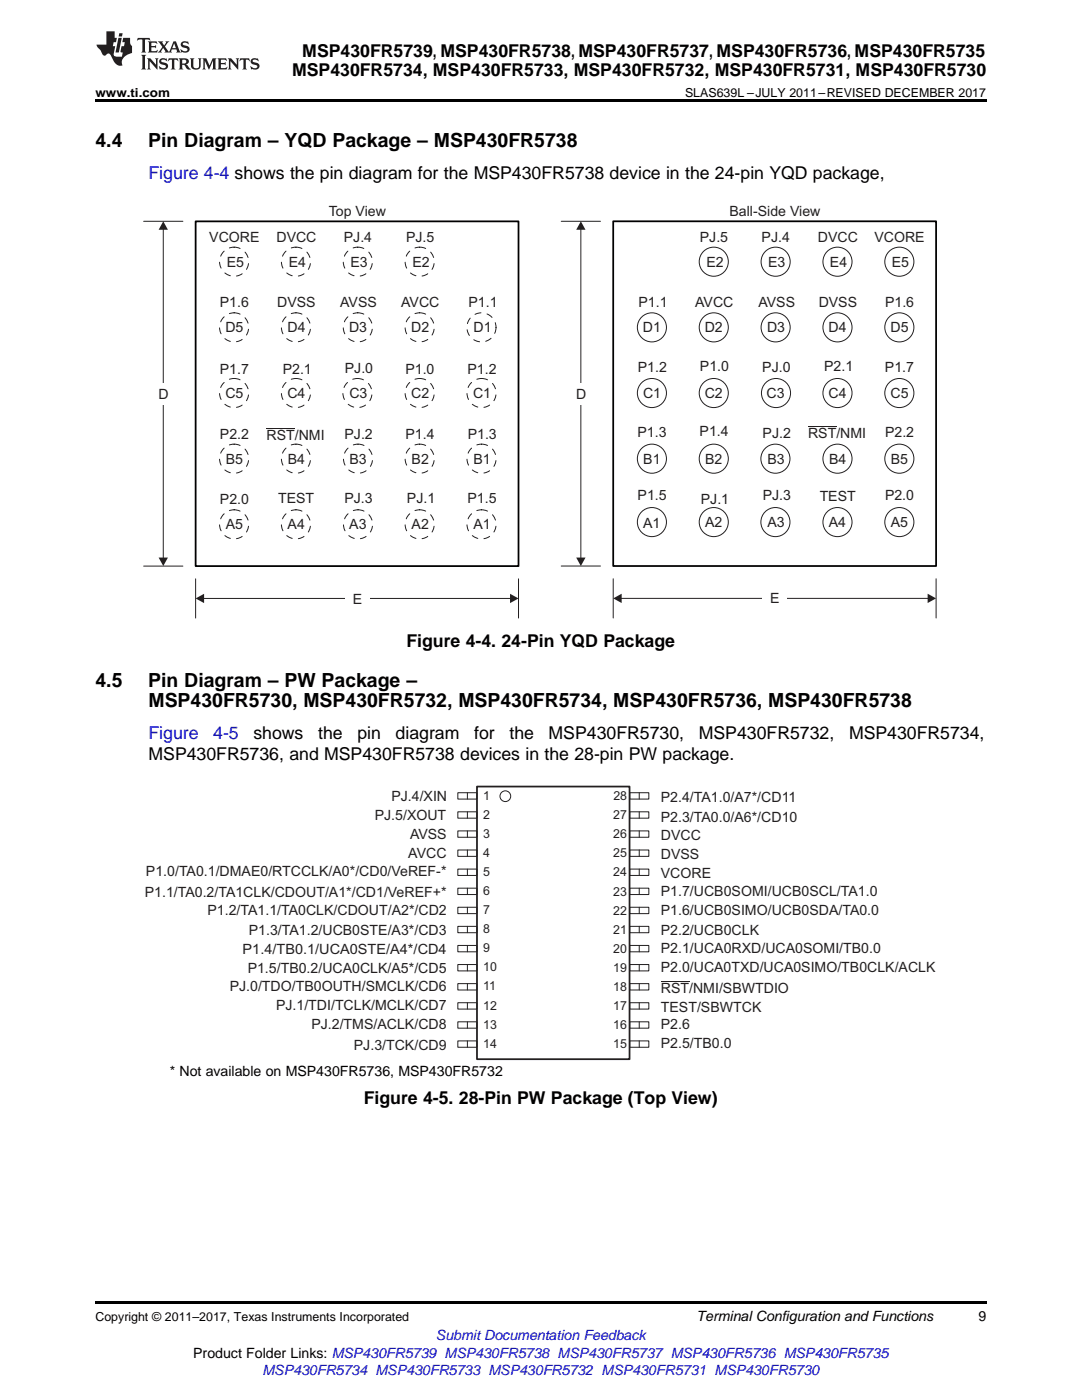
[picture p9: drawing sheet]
<svg xmlns="http://www.w3.org/2000/svg" width="216mm" height="279mm" viewBox="0 0 216 279" stroke-linecap="round" stroke-linejoin="round" font-family="sans-serif">
<defs><g id="words">
<g font-size="3.9">
<text x="19" y="29.3">4.4</text>
<text x="29.6" y="29.3">Pin Diagram – YQD Package – MSP430FR5738</text>
<text x="19" y="137.2">4.5</text>
<text x="29.6" y="137.2">Pin Diagram – PW Package –</text>
<text x="29.6" y="141">MSP430FR5730, MSP430FR5732, MSP430FR5734, MSP430FR5736, MSP430FR5738</text>
</g>
<g font-size="3.5">
<text x="60.3" y="11.3">MSP430FR5739, MSP430FR5738, MSP430FR5737, MSP430FR5736, MSP430FR5735</text>
<text x="58.3" y="15.2">MSP430FR5734, MSP430FR5733, MSP430FR5732, MSP430FR5731, MSP430FR5730</text>
<text x="81.1" y="129.1">Figure 4-4. 24-Pin YQD Package</text>
<text x="50.6" y="147.4">shows</text>
<text x="63.5" y="147.4">the</text>
<text x="71.3" y="147.4">pin</text>
<text x="78.9" y="147.4">diagram</text>
<text x="94.6" y="147.4">for</text>
<text x="101.7" y="147.4">the</text>
<text x="109.5" y="147.4">MSP430FR5730,</text>
<text x="139.4" y="147.4">MSP430FR5732,</text>
<text x="169.4" y="147.4">MSP430FR5734,</text>
<text x="29.6" y="151.6">MSP430FR5736, and MSP430FR5738 devices in the 28-pin PW package.</text>
<text x="72.6" y="220.4">Figure 4-5. 28-Pin PW Package (Top View)</text>
</g>
<g font-size="3.5" fill="#00f">
<text x="29.6" y="35.6">Figure 4-4 shows the pin diagram for the MSP430FR5738 device in the 24-pin YQD package,</text>
<text x="29.6" y="147.4">Figure</text>
<text x="42.6" y="147.4">4-5</text>
</g>
<g font-size="2.8" fill="#231f20">
<text x="65.6" y="43">Top View</text>
<text x="145.6" y="43">Ball-Side View</text>
<text x="41.8" y="48.3">VCORE</text>
<text x="45.2" y="53.2">E5</text>
<text x="55.2" y="48.3">DVCC</text>
<text x="57.6" y="53.2">E4</text>
<text x="68.6" y="48.3">PJ.4</text>
<text x="69.9" y="53.2">E3</text>
<text x="81" y="48.3">PJ.5</text>
<text x="82.3" y="53.2">E2</text>
<text x="139.6" y="48.3">PJ.5</text>
<text x="141" y="53.2">E2</text>
<text x="152" y="48.3">PJ.4</text>
<text x="153.3" y="53.2">E3</text>
<text x="163.2" y="48.4">DVCC</text>
<text x="165.6" y="53.2">E4</text>
<text x="174.5" y="48.4">VCORE</text>
<text x="178" y="53.2">E5</text>
<text x="43.9" y="61.3">P1.6</text>
<text x="55.3" y="61.3">DVSS</text>
<text x="67.9" y="61.3">AVSS</text>
<text x="80.1" y="61.3">AVCC</text>
<text x="93.5" y="61.3">P1.1</text>
<text x="127.4" y="61.3">P1.1</text>
<text x="138.7" y="61.3">AVCC</text>
<text x="151.3" y="61.3">AVSS</text>
<text x="163.4" y="61.3">DVSS</text>
<text x="176.6" y="61.3">P1.6</text>
<text x="45" y="66.3">D5</text>
<text x="57.4" y="66.3">D4</text>
<text x="69.7" y="66.3">D3</text>
<text x="82.1" y="66.3">D2</text>
<text x="94.5" y="66.3">D1</text>
<text x="128.3" y="66.3">D1</text>
<text x="140.6" y="66.3">D2</text>
<text x="153" y="66.3">D3</text>
<text x="165.3" y="66.3">D4</text>
<text x="177.7" y="66.3">D5</text>
<text x="43.9" y="74.6">P1.7</text>
<text x="56.4" y="74.6">P2.1</text>
<text x="68.8" y="74.5">PJ.0</text>
<text x="80.9" y="74.5">P1.0</text>
<text x="93.3" y="74.5">P1.2</text>
<text x="127.3" y="74.2">P1.2</text>
<text x="139.7" y="74">P1.0</text>
<text x="152.1" y="74.3">PJ.0</text>
<text x="164.5" y="74.1">P2.1</text>
<text x="176.6" y="74.3">P1.7</text>
<text x="31.6" y="79.6">D</text>
<text x="45" y="79.4">C5</text>
<text x="57.3" y="79.4">C4</text>
<text x="69.7" y="79.4">C3</text>
<text x="82.1" y="79.4">C2</text>
<text x="94.4" y="79.4">C1</text>
<text x="115" y="79.6">D</text>
<text x="128.3" y="79.4">C1</text>
<text x="140.6" y="79.4">C2</text>
<text x="153" y="79.4">C3</text>
<text x="165.4" y="79.4">C4</text>
<text x="177.7" y="79.4">C5</text>
<text x="43.9" y="87.6">P2.2</text>
<text x="53.2" y="87.8">RST/NMI</text>
<text x="68.7" y="87.6">PJ.2</text>
<text x="80.9" y="87.6">P1.4</text>
<text x="93.3" y="87.6">P1.3</text>
<text x="127.2" y="87.2">P1.3</text>
<text x="139.6" y="87.1">P1.4</text>
<text x="152.2" y="87.3">PJ.2</text>
<text x="161.2" y="87.5">RST/NMI</text>
<text x="176.6" y="87.3">P2.2</text>
<text x="45.1" y="92.5">B5</text>
<text x="57.4" y="92.6">B4</text>
<text x="69.7" y="92.5">B3</text>
<text x="82.1" y="92.6">B2</text>
<text x="94.5" y="92.6">B1</text>
<text x="128.4" y="92.6">B1</text>
<text x="140.7" y="92.6">B2</text>
<text x="153.1" y="92.5">B3</text>
<text x="165.4" y="92.6">B4</text>
<text x="177.8" y="92.5">B5</text>
<text x="43.9" y="100.5">P2.0</text>
<text x="55.5" y="100.3">TEST</text>
<text x="68.7" y="100.5">PJ.3</text>
<text x="81.2" y="100.4">PJ.1</text>
<text x="93.3" y="100.4">P1.5</text>
<text x="127.2" y="99.7">P1.5</text>
<text x="139.9" y="100.5">PJ.1</text>
<text x="152.2" y="99.8">PJ.3</text>
<text x="163.6" y="100">TEST</text>
<text x="176.6" y="99.8">P2.0</text>
<text x="45.1" y="105.6">A5</text>
<text x="57.4" y="105.6">A4</text>
<text x="69.7" y="105.6">A3</text>
<text x="82.1" y="105.6">A2</text>
<text x="94.5" y="105.6">A1</text>
<text x="128.3" y="105.3">A1</text>
<text x="140.7" y="105.2">A2</text>
<text x="153.1" y="105.2">A3</text>
<text x="165.4" y="105.2">A4</text>
<text x="177.7" y="105.2">A5</text>
<text x="70.4" y="120.4">E</text>
<text x="153.7" y="120.4">E</text>
<text x="78.1" y="159.8">PJ.4/XIN</text>
<text x="131.9" y="160">P2.4/TA1.0/A7*/CD11</text>
<text x="74.8" y="163.7">PJ.5/XOUT</text>
<text x="81.8" y="167.5">AVSS</text>
<text x="131.9" y="164.1">P2.3/TA0.0/A6*/CD10</text>
<text x="131.9" y="167.6">DVCC</text>
<text x="81.5" y="171.3">AVCC</text>
<text x="131.9" y="171.4">DVSS</text>
<text x="28.9" y="179">P1.1/TA0.2/TA1CLK/CDOUT/A1*/CD1/VeREF+*</text>
<text x="29.1" y="174.9">P1.0/TA0.1/DMAE0/RTCCLK/A0*/CD0/VeREF-*</text>
<text x="131.9" y="178.7">P1.7/UCB0SOMI/UCB0SCL/TA1.0</text>
<text x="131.9" y="175.2">VCORE</text>
<text x="41.4" y="182.5">P1.2/TA1.1/TA0CLK/CDOUT/A2*/CD2</text>
<text x="131.9" y="182.5">P1.6/UCB0SIMO/UCB0SDA/TA0.0</text>
<text x="48.4" y="190.4">P1.4/TB0.1/UCA0STE/A4*/CD4</text>
<text x="49.7" y="186.6">P1.3/TA1.2/UCB0STE/A3*/CD3</text>
<text x="131.9" y="186.6">P2.2/UCB0CLK</text>
<text x="131.9" y="190.2">P2.1/UCA0RXD/UCA0SOMI/TB0.0</text>
<text x="45.8" y="197.8">PJ.0/TDO/TB0OUTH/SMCLK/CD6</text>
<text x="49.4" y="194.3">P1.5/TB0.2/UCA0CLK/A5*/CD5</text>
<text x="131.9" y="194">P2.0/UCA0TXD/UCA0SIMO/TB0CLK/ACLK</text>
<text x="55.1" y="201.6">PJ.1/TDI/TCLK/MCLK/CD7</text>
<text x="131.9" y="201.9">TEST/SBWTCK</text>
<text x="131.9" y="198.3">RST/NMI/SBWTDIO</text>
<text x="62.1" y="205.4">PJ.2/TMS/ACLK/CD8</text>
<text x="70.6" y="209.5">PJ.3/TCK/CD9</text>
<text x="131.9" y="205.4">P2.6</text>
<text x="131.9" y="209.2">P2.5/TB0.0</text>
</g>
<g font-size="2.8">
<text x="33.9" y="214.7">* Not available on MSP430FR5736, MSP430FR5732</text>
<text x="139" y="263.6">Terminal Configuration and Functions</text>
<text x="195.3" y="263.6">9</text>
<text x="38.6" y="270.9">Product Folder Links: MSP430FR5739 MSP430FR5738 MSP430FR5737 MSP430FR5736 MSP430FR5735</text>
</g>
<g font-size="2.8" fill="#00f">
<text x="87" y="267.4">Submit Documentation Feedback</text>
<text x="52.4" y="274.5">MSP430FR5734 MSP430FR5733 MSP430FR5732 MSP430FR5731 MSP430FR5730</text>
</g>
<g font-size="2.5">
<text x="19" y="19.3">www.ti.com</text>
<text x="136.7" y="19.3">SLAS639L –JULY 2011–REVISED DECEMBER 2017</text>
<text x="19" y="263.6">Copyright © 2011–2017, Texas Instruments Incorporated</text>
</g>
<g font-size="2.5" fill="#231f20">
<text x="96.4" y="159.6">1</text>
<text x="122.4" y="159.6">28</text>
<text x="96.4" y="167.2">3</text>
<text x="96.4" y="163.4">2</text>
<text x="122.4" y="167.3">26</text>
<text x="122.4" y="163.5">27</text>
<text x="96.4" y="171">4</text>
<text x="122.4" y="171.1">25</text>
<text x="96.4" y="178.6">6</text>
<text x="96.4" y="174.8">5</text>
<text x="122.4" y="178.7">23</text>
<text x="122.4" y="174.9">24</text>
<text x="96.4" y="182.4">7</text>
<text x="122.4" y="182.5">22</text>
<text x="96.4" y="190.1">9</text>
<text x="96.4" y="186.2">8</text>
<text x="122.4" y="190.2">20</text>
<text x="122.4" y="186.4">21</text>
<text x="96.4" y="193.9">10</text>
<text x="96.4" y="197.7">11</text>
<text x="122.4" y="194">19</text>
<text x="122.4" y="197.8">18</text>
<text x="96.4" y="201.5">12</text>
<text x="122.4" y="201.6">17</text>
<text x="96.4" y="209.1">14</text>
<text x="96.4" y="205.3">13</text>
<text x="122.4" y="209.2">15</text>
<text x="122.4" y="205.4">16</text>
</g>
</g></defs>
<path d="M19 259.7h177.8v.5h-177.8z" fill="#000"/>
<g fill="none" stroke="#231f20" stroke-width=".2">
<path d="M28.7 44.2h7.8M53.2 85.5h5.6M28.7 113h7.8M39 115.5v7.8M40.6 119.4h61.3M103.5 115.5v7.8M91.4 158.2h3.8v1.3h-3.8zM93.3 158.2v1.3M125.6 158.2h3.9v1.3h-3.9zM127.6 158.2v1.3M91.4 177.3h3.8v1.2h-3.8zM91.4 173.4h3.8v1.3h-3.8z"/>
<path d="M91.4 169.6h3.8v1.3h-3.8zM91.4 165.8h3.8v1.3h-3.8zM91.4 162h3.8v1.3h-3.8zM93.3 162v1.3M93.3 165.8v1.3M93.3 169.6v1.3M93.3 173.4v1.3M93.3 177.3v1.2M125.6 177.3h3.9v1.2h-3.9zM125.6 173.4h3.9v1.3h-3.9zM125.6 169.6h3.9v1.3h-3.9zM125.6 165.8h3.9v1.3h-3.9z"/>
<path d="M125.6 162h3.9v1.3h-3.9zM127.6 162v1.3M127.6 165.8v1.3M127.6 169.6v1.3M127.6 173.4v1.3M127.6 177.3v1.2M91.4 184.9h3.8v1.2h-3.8zM91.4 181.1h3.8v1.2h-3.8zM91.4 196.3h3.8v1.3h-3.8zM91.4 192.5h3.8v1.3h-3.8zM91.4 188.7h3.8v1.3h-3.8zM93.3 181.1v1.2"/>
<path d="M93.3 184.9v1.2M93.3 188.7v1.3M93.3 192.5v1.3M93.3 196.3v1.3M125.6 184.9h3.9v1.2h-3.9zM125.6 181.1h3.9v1.2h-3.9zM125.6 196.3h3.9v1.3h-3.9zM125.6 192.5h3.9v1.3h-3.9zM125.6 188.7h3.9v1.3h-3.9zM127.6 181.1v1.2M127.6 184.9v1.2M127.6 188.7v1.3"/>
<path d="M127.6 192.5v1.3M127.6 196.3v1.3M131.9 195.9h5.6M91.4 207.7h3.8v1.3h-3.8zM91.4 203.9h3.8v1.3h-3.8zM91.4 200.1h3.8v1.3h-3.8zM93.3 200.1v1.3M93.3 203.9v1.3M93.3 207.7v1.3M125.6 207.7h3.9v1.3h-3.9zM125.6 203.9h3.9v1.3h-3.9zM125.6 200.1h3.9v1.3h-3.9z"/>
<path d="M127.6 200.1v1.3M127.6 203.9v1.3M127.6 207.7v1.3"/>
<circle cx="100.8" cy="158.9" r="1.07"/>
</g>
<path d="M95.2 157h30.4v54.4h-30.4z" fill="none" stroke="#231f20" stroke-width=".35"/>
<path d="M39 44.2h64.5v68.8h-64.5zM122.4 44.2h64.4v68.8h-64.4z" fill="none" stroke="#000" stroke-width=".35"/>
<g fill="none" stroke="#231f20" stroke-width=".2" stroke-dasharray="1.2 1.2">
<circle cx="46.7" cy="52.2" r="2.9"/>
<circle cx="59.1" cy="52.2" r="2.9"/>
<circle cx="71.4" cy="52.2" r="2.9"/>
<circle cx="83.7" cy="52.2" r="2.9"/>
<circle cx="46.7" cy="78.4" r="2.9"/>
<circle cx="46.7" cy="65.3" r="2.9"/>
<circle cx="59.1" cy="78.4" r="2.9"/>
<circle cx="59.1" cy="65.3" r="2.9"/>
<circle cx="71.3" cy="78.4" r="2.9"/>
<circle cx="71.4" cy="65.3" r="2.9"/>
<circle cx="83.7" cy="78.4" r="2.9"/>
<circle cx="83.7" cy="65.3" r="2.9"/>
<circle cx="96.1" cy="65.3" r="2.9"/>
<circle cx="96.1" cy="78.4" r="2.9"/>
<circle cx="46.7" cy="91.5" r="2.9"/>
<circle cx="59.1" cy="91.5" r="2.9"/>
<circle cx="71.4" cy="91.5" r="2.9"/>
<circle cx="83.7" cy="91.5" r="2.9"/>
<circle cx="96.1" cy="91.5" r="2.9"/>
<circle cx="46.7" cy="104.6" r="2.9"/>
<circle cx="59.1" cy="104.6" r="2.9"/>
<circle cx="71.4" cy="104.6" r="2.9"/>
<circle cx="83.7" cy="104.6" r="2.9"/>
<circle cx="96.1" cy="104.6" r="2.9"/>
</g>
<g fill="#231f20">
<path d="M39 119.4l1.7-.9v1.9z"/>
<path d="M101.8 118.5l1.7 .9-1.7 1z"/>
</g>
<g fill="none" stroke="#231f20" stroke-width=".2">
<path d="M112 44.2h7.8M115.9 45.7v65.7M161.2 85.2h5.7M112 113h7.8M122.4 115.5v7.8M186.8 115.5v7.8"/>
<circle cx="142.4" cy="52.2" r="2.9"/>
<circle cx="154.8" cy="52.2" r="2.9"/>
<circle cx="167.1" cy="52.2" r="2.9"/>
<circle cx="179.5" cy="52.2" r="2.9"/>
<circle cx="130.1" cy="65.3" r="2.9"/>
<circle cx="130.1" cy="78.4" r="2.9"/>
<circle cx="142.4" cy="65.3" r="2.9"/>
<circle cx="142.4" cy="78.4" r="2.9"/>
<circle cx="154.8" cy="65.3" r="2.9"/>
<circle cx="154.8" cy="78.4" r="2.9"/>
<circle cx="167.1" cy="65.3" r="2.9"/>
<circle cx="167.1" cy="78.4" r="2.9"/>
<circle cx="179.5" cy="65.3" r="2.9"/>
<circle cx="179.5" cy="78.4" r="2.9"/>
<circle cx="130.1" cy="91.5" r="2.9"/>
<circle cx="142.4" cy="91.5" r="2.9"/>
<circle cx="154.7" cy="91.5" r="2.9"/>
<circle cx="167.1" cy="91.5" r="2.9"/>
<circle cx="179.5" cy="91.5" r="2.9"/>
<circle cx="130.1" cy="104.2" r="2.9"/>
<circle cx="142.4" cy="104.2" r="2.9"/>
<circle cx="154.7" cy="104.2" r="2.9"/>
<circle cx="167.1" cy="104.2" r="2.9"/>
<circle cx="179.5" cy="104.2" r="2.9"/>
</g>
<g fill="#231f20">
<path d="M115.9 44.2l.9 1.7h-1.8z"/>
<path d="M115 111.3h1.8l-.9 1.7z"/>
</g>
<path d="M113.4 76.4h5v4.3h-5z" fill-rule="evenodd" fill="#fff"/>
<path d="M32.6 45.7v65.7" fill="none" stroke="#231f20" stroke-width=".2"/>
<g fill="#231f20">
<path d="M32.6 44.2l.9 1.7h-1.9z"/>
<path d="M31.6 111.3h1.9l-.9 1.7z"/>
</g>
<g fill="#fff">
<path d="M30.1 76.4h5v4.3h-5z" fill-rule="evenodd"/>
<path d="M68.8 117.3h4.9v4.3h-4.9z" fill-rule="evenodd"/>
</g>
<path d="M123.9 119.4h61.3" fill="none" stroke="#231f20" stroke-width=".2"/>
<g fill="#231f20">
<path d="M122.4 119.4l1.6-.9v1.8z"/>
<path d="M185.1 118.5l1.7 .9-1.7 .9z"/>
</g>
<path d="M152.1 117.2h5v4.4h-5z" fill-rule="evenodd" fill="#fff"/>
<path d="M19 19.9h177.8v.5h-177.8z" fill="#000"/>
<g fill="#231f20">
<path d="M27.5 7.6l-.1 .5 .4-.2h.6v.1v2.1l-.2 .4h1l-.3-.4v-2.1l.1-.1h.5l.5 .2-.2-.5zM29.5 8.3l.2 .3v1.5l-.2 .4h1.8l.2-.6a1.04 1.04 0 0 1-1.3 .2v-.7h.6l.3 .2v-.6l-.3 .2h-.6v-.6l.8-.1 .4 .3-.2-.5zM31.5 8.3l.9 1.1-.9 1.1h.8l-.2-.2 .5-.7 .4 .7-.2 .2h1.5l-.1-.2 .1-.4h.9l.1 .4-.2 .2h1l-.3-.3-.7-1.9h-.5l-.9 2-.8-1 .9-1h-.8l.1 .3-.3 .5-.4-.6 .2-.2zM34.7 8.6l.4 1h-.7zM36.3 8.4a.63 .63 0 0 0-.2 .7 .63 .63 0 0 0 .6 .4l.6 .2 .1 .2a.75 .75 0 0 1-.7 .4 .75 .75 0 0 1-.6-.5l.1 .7 .1-.1a1.11 1.11 0 0 0 1.5-.6 1.13 1.13 0 0 0-1.2-.8l-.1-.4a1.04 1.04 0 0 1 1.2 .2l-.2-.5-.1 .1-.5-.2zM28.2 10.9l.2 .4v2.2l-.2 .4h1l-.3-.4v-2.2l.3-.4zM29.3 11.6l.3 .4v1.5l-.3 .4h.8l-.2-.4v-1.3l1.5 1.7v-1.9l.2-.4h-.7l.2 .4v.9l-1.1-1.3zM32 11.8a.62 .62 0 0 0-.2 .7 .62 .62 0 0 0 .6 .4l.6 .1 .1 .3a.76 .76 0 0 1-.7 .3 .76 .76 0 0 1-.6-.4l.1 .7 .1-.1a1.11 1.11 0 0 0 1.5-.6 1.13 1.13 0 0 0-1.2-.8l-.1-.4a1.04 1.04 0 0 1 1.2 .2l-.2-.6-.1 .1-.5-.1zM33.7 11.6l-.2 .6a.61 .61 0 0 1 .8-.3v1.6l-.2 .4h.9l-.2-.4v-1.6a.63 .63 0 0 1 .8 .3l-.2-.6zM35.6 11.6l.3 .4v1.5l-.3 .4h1l-.2-.2v-.8l.5 .2a.76 .76 0 0 0 1.2 .7l-1-1a.58 .58 0 0 0 .6-.5 .58 .58 0 0 0-.5-.6zM36.4 11.9h.1a.45 .45 0 0 1 .5 .1 .45 .45 0 0 1 .1 .5l-.7 .2zM37.9 11.6l.2 .2a2.17 2.17 0 0 0 .3 1.9 .99 .99 0 0 0 1.6-.6v-1.1l.2-.4h-.7l.2 .2a1.92 1.92 0 0 1-.2 1.8 .6 .6 0 0 1-.9-.5v-1.1l.2-.4zM40.4 11.6l.2 .4v1.5l-.2 .4h.7l-.2-.4v-1.4l.8 1.8 .8-1.8v1.4l-.2 .4h.9l-.2-.4v-1.5l.2-.4h-.8l-.6 1.5-.6-1.5zM43.4 11.6l.2 .4v1.5l-.2 .4h1.8l.2-.6a1.04 1.04 0 0 1-1.3 .1v-.6h.5l.4 .2v-.6l-.4 .2h-.5v-.7h.8l.3 .3-.1-.6zM45.5 11.6l.2 .4v1.5l-.2 .4h.7l-.2-.4v-1.3l1.5 1.7v-1.9l.2-.4h-.7l.2 .4v.9l-1.1-1.3zM47.9 11.6l-.1 .6a.61 .61 0 0 1 .8-.3v1.6l-.3 .4h1l-.3-.4 .1-1.6a.63 .63 0 0 1 .7 .3l-.1-.6zM50.2 11.8a.62 .62 0 0 0-.2 .7 .62 .62 0 0 0 .6 .4l.6 .1 .2 .3a.76 .76 0 0 1-.8 .3 .76 .76 0 0 1-.6-.4l.1 .7 .2-.1a1.11 1.11 0 0 0 1.5-.6 1.13 1.13 0 0 0-1.3-.8l-.1-.4a1.04 1.04 0 0 1 1.2 .2l-.1-.6-.2 .1-.5-.1z"/>
<path d="M21.2 6.3v2.6h-1.9l.1 .4 .7 .9a.91 .91 0 0 0 1 .8 .56 .56 0 0 1 .5-.3 .56 .56 0 0 1 .5 .3l.4 .8a1.53 1.53 0 0 0 1.9 1.2 1.54 1.54 0 0 1 1-2.1l.9-.3v-1.4a1.52 1.52 0 0 1-.3-1.6h-1.4l-.2 .8h.5l-.2 .8h-.4l-.2 1v.2l.4 .1-.2 .8a1.93 1.93 0 0 1-1.6-.3l.3-1.8h-.5l.2-.8h.4l.2-.8h-.4v-1.3zM23.6 7.6l-.6 2.9h.7l.6-2.9zM23.8 6.6l-.1 .7h.6l.2-.7z"/>
</g>
<use href="#words"/>
</svg>
